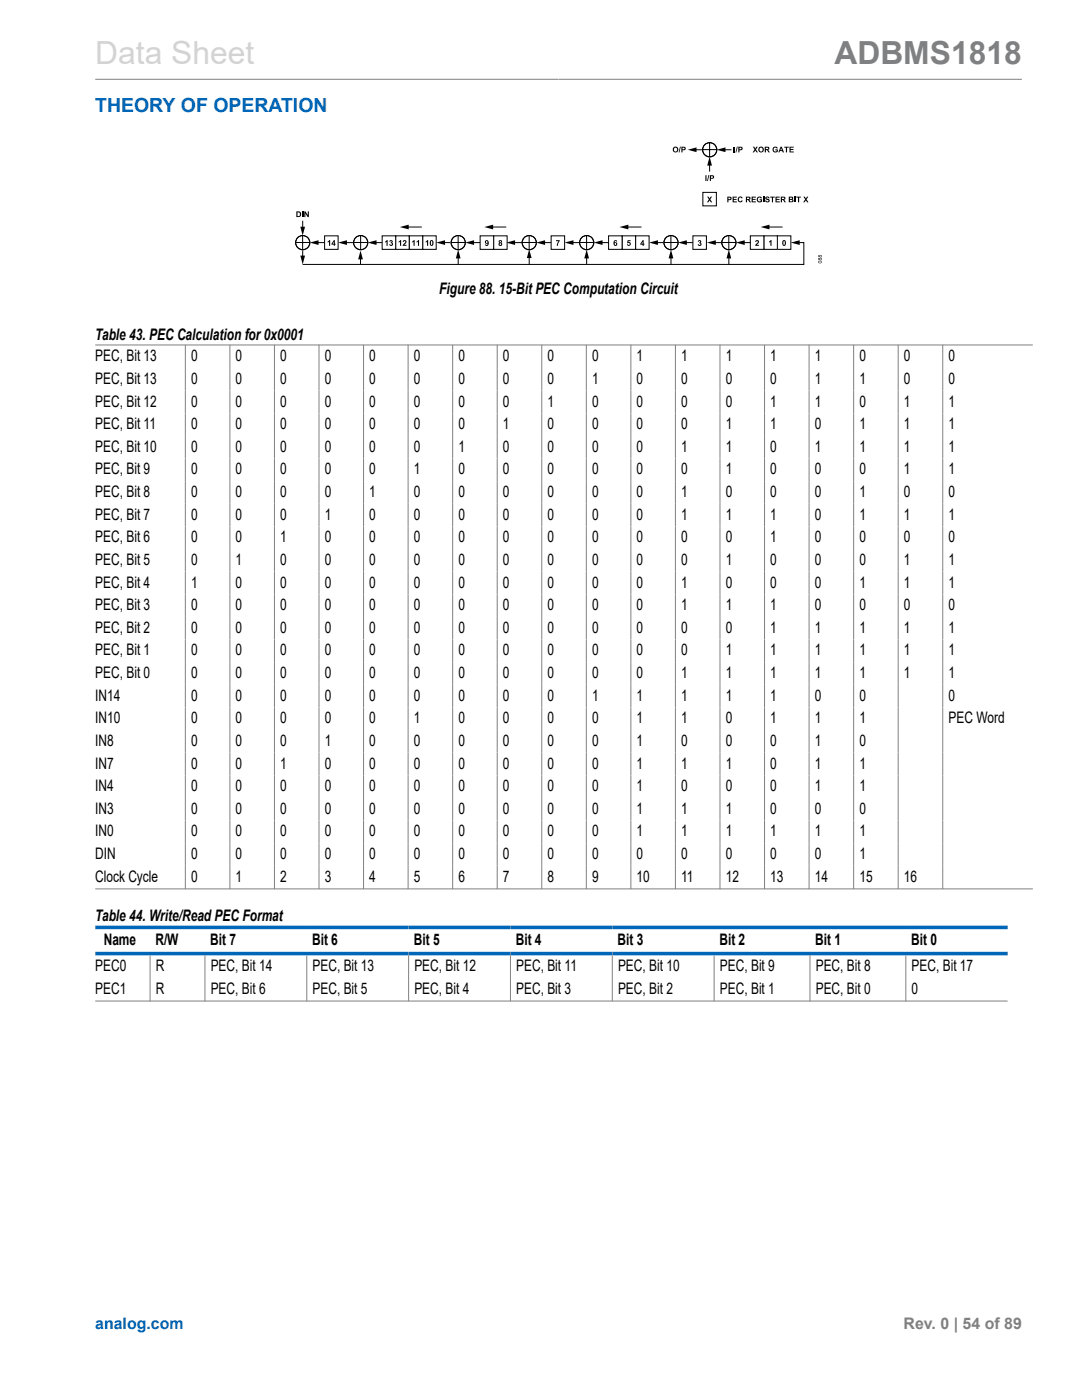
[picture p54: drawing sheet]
<svg xmlns="http://www.w3.org/2000/svg" width="216mm" height="279mm" viewBox="0 0 216 279" stroke-linecap="round" stroke-linejoin="round" font-family="sans-serif">
<defs><g id="words">
<text font-size="6.3" fill="#d3d3d3" x="19" y="12.7">Data Sheet</text>
<text font-size="6.3" fill="#808080" x="166.5" y="12.7">ADBMS1818</text>
<text font-size="3.9" fill="#0067b8" x="19" y="22.3">THEORY OF OPERATION</text>
<g font-size="3.2">
<text x="87.6" y="58.7">Figure 88. 15-Bit PEC Computation Circuit</text>
<text x="19" y="67.8">Table 43. PEC Calculation for 0x0001</text>
<text x="19" y="76.6">PEC, Bit 13</text>
<text x="19" y="72.1">PEC, Bit 13</text>
<text x="38.1" y="76.6">0</text>
<text x="38.1" y="72.1">0</text>
<text x="47" y="76.6">0</text>
<text x="47" y="72.1">0</text>
<text x="55.9" y="76.6">0</text>
<text x="55.9" y="72.1">0</text>
<text x="64.8" y="76.6">0</text>
<text x="64.8" y="72.1">0</text>
<text x="73.7" y="72.1">0</text>
<text x="73.7" y="76.6">0</text>
<text x="82.6" y="72.1">0</text>
<text x="82.6" y="76.6">0</text>
<text x="91.5" y="72.1">0</text>
<text x="91.5" y="76.6">0</text>
<text x="100.4" y="72.1">0</text>
<text x="100.4" y="76.6">0</text>
<text x="109.2" y="72.1">0</text>
<text x="109.2" y="76.6">0</text>
<text x="118.1" y="72.1">0</text>
<text x="118.1" y="76.6">1</text>
<text x="127" y="72.1">1</text>
<text x="127" y="76.6">0</text>
<text x="135.9" y="72.1">1</text>
<text x="135.9" y="76.6">0</text>
<text x="144.8" y="72.1">1</text>
<text x="144.8" y="76.6">0</text>
<text x="153.7" y="72.1">1</text>
<text x="153.7" y="76.6">0</text>
<text x="162.6" y="72.1">1</text>
<text x="162.6" y="76.6">1</text>
<text x="171.5" y="72.1">0</text>
<text x="171.5" y="76.6">1</text>
<text x="180.4" y="72.1">0</text>
<text x="180.4" y="76.6">0</text>
<text x="189.3" y="72.1">0</text>
<text x="189.3" y="76.6">0</text>
<text x="19" y="81.1">PEC, Bit 12</text>
<text x="38.1" y="81.1">0</text>
<text x="47" y="81.1">0</text>
<text x="55.9" y="81.1">0</text>
<text x="64.8" y="81.1">0</text>
<text x="73.7" y="81.1">0</text>
<text x="82.6" y="81.1">0</text>
<text x="91.5" y="81.1">0</text>
<text x="100.4" y="81.1">0</text>
<text x="109.2" y="81.1">1</text>
<text x="118.1" y="81.1">0</text>
<text x="127" y="81.1">0</text>
<text x="135.9" y="81.1">0</text>
<text x="144.8" y="81.1">0</text>
<text x="153.7" y="81.1">1</text>
<text x="162.6" y="81.1">1</text>
<text x="171.5" y="81.1">0</text>
<text x="180.4" y="81.1">1</text>
<text x="189.3" y="81.1">1</text>
<text x="19" y="85.7">PEC, Bit 11</text>
<text x="38.1" y="85.7">0</text>
<text x="47" y="85.7">0</text>
<text x="55.9" y="85.7">0</text>
<text x="64.8" y="85.7">0</text>
<text x="73.7" y="85.7">0</text>
<text x="82.6" y="85.7">0</text>
<text x="91.5" y="85.7">0</text>
<text x="100.4" y="85.7">1</text>
<text x="109.2" y="85.7">0</text>
<text x="118.1" y="85.7">0</text>
<text x="127" y="85.7">0</text>
<text x="135.9" y="85.7">0</text>
<text x="144.8" y="85.7">1</text>
<text x="153.7" y="85.7">1</text>
<text x="162.6" y="85.7">0</text>
<text x="171.5" y="85.7">1</text>
<text x="180.4" y="85.7">1</text>
<text x="189.3" y="85.7">1</text>
<text x="19" y="90.2">PEC, Bit 10</text>
<text x="19" y="94.7">PEC, Bit 9</text>
<text x="38.1" y="90.2">0</text>
<text x="38.1" y="94.7">0</text>
<text x="47" y="90.2">0</text>
<text x="47" y="94.7">0</text>
<text x="55.9" y="90.2">0</text>
<text x="55.9" y="94.7">0</text>
<text x="64.8" y="90.2">0</text>
<text x="64.8" y="94.7">0</text>
<text x="73.7" y="90.2">0</text>
<text x="73.7" y="94.7">0</text>
<text x="82.6" y="90.2">0</text>
<text x="82.6" y="94.7">1</text>
<text x="91.5" y="90.2">1</text>
<text x="91.5" y="94.7">0</text>
<text x="100.4" y="90.2">0</text>
<text x="100.4" y="94.7">0</text>
<text x="109.2" y="90.2">0</text>
<text x="109.2" y="94.7">0</text>
<text x="118.1" y="90.2">0</text>
<text x="118.1" y="94.7">0</text>
<text x="127" y="90.2">0</text>
<text x="127" y="94.7">0</text>
<text x="135.9" y="90.2">1</text>
<text x="135.9" y="94.7">0</text>
<text x="144.8" y="90.2">1</text>
<text x="144.8" y="94.7">1</text>
<text x="153.7" y="90.2">0</text>
<text x="153.7" y="94.7">0</text>
<text x="162.6" y="90.2">1</text>
<text x="162.6" y="94.7">0</text>
<text x="171.5" y="90.2">1</text>
<text x="171.5" y="94.7">0</text>
<text x="180.4" y="90.2">1</text>
<text x="180.4" y="94.7">1</text>
<text x="189.3" y="90.2">1</text>
<text x="189.3" y="94.7">1</text>
<text x="19" y="99.2">PEC, Bit 8</text>
<text x="38.1" y="99.2">0</text>
<text x="47" y="99.2">0</text>
<text x="55.9" y="99.2">0</text>
<text x="64.8" y="99.2">0</text>
<text x="73.7" y="99.2">1</text>
<text x="82.6" y="99.2">0</text>
<text x="91.5" y="99.2">0</text>
<text x="100.4" y="99.2">0</text>
<text x="109.2" y="99.2">0</text>
<text x="118.1" y="99.2">0</text>
<text x="127" y="99.2">0</text>
<text x="135.9" y="99.2">1</text>
<text x="144.8" y="99.2">0</text>
<text x="153.7" y="99.2">0</text>
<text x="162.6" y="99.2">0</text>
<text x="171.5" y="99.2">1</text>
<text x="180.4" y="99.2">0</text>
<text x="189.3" y="99.2">0</text>
<text x="19" y="103.7">PEC, Bit 7</text>
<text x="38.1" y="103.7">0</text>
<text x="47" y="103.7">0</text>
<text x="55.9" y="103.7">0</text>
<text x="64.8" y="103.7">1</text>
<text x="73.7" y="103.7">0</text>
<text x="82.6" y="103.7">0</text>
<text x="91.5" y="103.7">0</text>
<text x="100.4" y="103.7">0</text>
<text x="109.2" y="103.7">0</text>
<text x="118.1" y="103.7">0</text>
<text x="127" y="103.7">0</text>
<text x="135.9" y="103.7">1</text>
<text x="144.8" y="103.7">1</text>
<text x="153.7" y="103.7">1</text>
<text x="162.6" y="103.7">0</text>
<text x="171.5" y="103.7">1</text>
<text x="180.4" y="103.7">1</text>
<text x="189.3" y="103.7">1</text>
<text x="19" y="108.2">PEC, Bit 6</text>
<text x="19" y="112.7">PEC, Bit 5</text>
<text x="38.1" y="108.2">0</text>
<text x="38.1" y="112.7">0</text>
<text x="47" y="108.2">0</text>
<text x="47" y="112.7">1</text>
<text x="55.9" y="108.2">1</text>
<text x="55.9" y="112.7">0</text>
<text x="64.8" y="108.2">0</text>
<text x="64.8" y="112.7">0</text>
<text x="73.7" y="108.2">0</text>
<text x="73.7" y="112.7">0</text>
<text x="82.6" y="108.2">0</text>
<text x="82.6" y="112.7">0</text>
<text x="91.5" y="108.2">0</text>
<text x="91.5" y="112.7">0</text>
<text x="100.4" y="108.2">0</text>
<text x="100.4" y="112.7">0</text>
<text x="109.2" y="108.2">0</text>
<text x="109.2" y="112.7">0</text>
<text x="118.1" y="108.2">0</text>
<text x="118.1" y="112.7">0</text>
<text x="127" y="108.2">0</text>
<text x="127" y="112.7">0</text>
<text x="135.9" y="108.2">0</text>
<text x="135.9" y="112.7">0</text>
<text x="144.8" y="108.2">0</text>
<text x="144.8" y="112.7">1</text>
<text x="153.7" y="108.2">1</text>
<text x="153.7" y="112.7">0</text>
<text x="162.6" y="108.2">0</text>
<text x="162.6" y="112.7">0</text>
<text x="171.5" y="108.2">0</text>
<text x="171.5" y="112.7">0</text>
<text x="180.4" y="108.2">0</text>
<text x="180.4" y="112.7">1</text>
<text x="189.3" y="108.2">0</text>
<text x="189.3" y="112.7">1</text>
<text x="19" y="117.3">PEC, Bit 4</text>
<text x="38.1" y="117.3">1</text>
<text x="47" y="117.3">0</text>
<text x="55.9" y="117.3">0</text>
<text x="64.8" y="117.3">0</text>
<text x="73.7" y="117.3">0</text>
<text x="82.6" y="117.3">0</text>
<text x="91.5" y="117.3">0</text>
<text x="100.4" y="117.3">0</text>
<text x="109.2" y="117.3">0</text>
<text x="118.1" y="117.3">0</text>
<text x="127" y="117.3">0</text>
<text x="135.9" y="117.3">1</text>
<text x="144.8" y="117.3">0</text>
<text x="153.7" y="117.3">0</text>
<text x="162.6" y="117.3">0</text>
<text x="171.5" y="117.3">1</text>
<text x="180.4" y="117.3">1</text>
<text x="189.3" y="117.3">1</text>
<text x="19" y="121.8">PEC, Bit 3</text>
<text x="38.1" y="121.8">0</text>
<text x="47" y="121.8">0</text>
<text x="55.9" y="121.8">0</text>
<text x="64.8" y="121.8">0</text>
<text x="73.7" y="121.8">0</text>
<text x="82.6" y="121.8">0</text>
<text x="91.5" y="121.8">0</text>
<text x="100.4" y="121.8">0</text>
<text x="109.2" y="121.8">0</text>
<text x="118.1" y="121.8">0</text>
<text x="127" y="121.8">0</text>
<text x="135.9" y="121.8">1</text>
<text x="144.8" y="121.8">1</text>
<text x="153.7" y="121.8">1</text>
<text x="162.6" y="121.8">0</text>
<text x="171.5" y="121.8">0</text>
<text x="180.4" y="121.8">0</text>
<text x="189.3" y="121.8">0</text>
<text x="19" y="126.3">PEC, Bit 2</text>
<text x="19" y="130.8">PEC, Bit 1</text>
<text x="38.1" y="126.3">0</text>
<text x="38.1" y="130.8">0</text>
<text x="47" y="126.3">0</text>
<text x="47" y="130.8">0</text>
<text x="55.9" y="126.3">0</text>
<text x="55.9" y="130.8">0</text>
<text x="64.8" y="126.3">0</text>
<text x="64.8" y="130.8">0</text>
<text x="73.7" y="126.3">0</text>
<text x="73.7" y="130.8">0</text>
<text x="82.6" y="126.3">0</text>
<text x="82.6" y="130.8">0</text>
<text x="91.5" y="126.3">0</text>
<text x="91.5" y="130.8">0</text>
<text x="100.4" y="126.3">0</text>
<text x="100.4" y="130.8">0</text>
<text x="109.2" y="126.3">0</text>
<text x="109.2" y="130.8">0</text>
<text x="118.1" y="126.3">0</text>
<text x="118.1" y="130.8">0</text>
<text x="127" y="126.3">0</text>
<text x="127" y="130.8">0</text>
<text x="135.9" y="126.3">0</text>
<text x="135.9" y="130.8">0</text>
<text x="144.8" y="126.3">0</text>
<text x="144.8" y="130.8">1</text>
<text x="153.7" y="126.3">1</text>
<text x="153.7" y="130.8">1</text>
<text x="162.6" y="126.3">1</text>
<text x="162.6" y="130.8">1</text>
<text x="171.5" y="126.3">1</text>
<text x="171.5" y="130.8">1</text>
<text x="180.4" y="126.3">1</text>
<text x="180.4" y="130.8">1</text>
<text x="189.3" y="126.3">1</text>
<text x="189.3" y="130.8">1</text>
<text x="19" y="135.3">PEC, Bit 0</text>
<text x="38.1" y="135.3">0</text>
<text x="47" y="135.3">0</text>
<text x="55.9" y="135.3">0</text>
<text x="64.8" y="135.3">0</text>
<text x="73.7" y="135.3">0</text>
<text x="82.6" y="135.3">0</text>
<text x="91.5" y="135.3">0</text>
<text x="100.4" y="135.3">0</text>
<text x="109.2" y="135.3">0</text>
<text x="118.1" y="135.3">0</text>
<text x="127" y="135.3">0</text>
<text x="135.9" y="135.3">1</text>
<text x="144.8" y="135.3">1</text>
<text x="153.7" y="135.3">1</text>
<text x="162.6" y="135.3">1</text>
<text x="171.5" y="135.3">1</text>
<text x="180.4" y="135.3">1</text>
<text x="189.3" y="135.3">1</text>
<text x="19" y="139.8">IN14</text>
<text x="38.1" y="139.8">0</text>
<text x="47" y="139.8">0</text>
<text x="55.9" y="139.8">0</text>
<text x="64.8" y="139.8">0</text>
<text x="73.7" y="139.8">0</text>
<text x="82.6" y="139.8">0</text>
<text x="91.5" y="139.8">0</text>
<text x="100.4" y="139.8">0</text>
<text x="109.2" y="139.8">0</text>
<text x="118.1" y="139.8">1</text>
<text x="127" y="139.8">1</text>
<text x="135.9" y="139.8">1</text>
<text x="144.8" y="139.8">1</text>
<text x="153.7" y="139.8">1</text>
<text x="162.6" y="139.8">0</text>
<text x="171.5" y="139.8">0</text>
<text x="189.3" y="139.8">0</text>
<text x="19" y="144.4">IN10</text>
<text x="19" y="148.9">IN8</text>
<text x="38.1" y="144.4">0</text>
<text x="38.1" y="148.9">0</text>
<text x="47" y="144.4">0</text>
<text x="47" y="148.9">0</text>
<text x="55.9" y="144.4">0</text>
<text x="55.9" y="148.9">0</text>
<text x="64.8" y="144.4">0</text>
<text x="64.8" y="148.9">1</text>
<text x="73.7" y="144.4">0</text>
<text x="73.7" y="148.9">0</text>
<text x="82.6" y="144.4">1</text>
<text x="82.6" y="148.9">0</text>
<text x="91.5" y="144.4">0</text>
<text x="91.5" y="148.9">0</text>
<text x="100.4" y="144.4">0</text>
<text x="100.4" y="148.9">0</text>
<text x="109.2" y="144.4">0</text>
<text x="109.2" y="148.9">0</text>
<text x="118.1" y="144.4">0</text>
<text x="118.1" y="148.9">0</text>
<text x="127" y="144.4">1</text>
<text x="127" y="148.9">1</text>
<text x="135.9" y="144.4">1</text>
<text x="135.9" y="148.9">0</text>
<text x="144.8" y="144.4">0</text>
<text x="144.8" y="148.9">0</text>
<text x="153.7" y="144.4">1</text>
<text x="153.7" y="148.9">0</text>
<text x="162.6" y="144.4">1</text>
<text x="162.6" y="148.9">1</text>
<text x="171.5" y="144.4">1</text>
<text x="171.5" y="148.9">0</text>
<text x="189.3" y="144.4">PEC Word</text>
<text x="19" y="153.4">IN7</text>
<text x="38.1" y="153.4">0</text>
<text x="47" y="153.4">0</text>
<text x="55.9" y="153.4">1</text>
<text x="64.8" y="153.4">0</text>
<text x="73.7" y="153.4">0</text>
<text x="82.6" y="153.4">0</text>
<text x="91.5" y="153.4">0</text>
<text x="100.4" y="153.4">0</text>
<text x="109.2" y="153.4">0</text>
<text x="118.1" y="153.4">0</text>
<text x="127" y="153.4">1</text>
<text x="135.9" y="153.4">1</text>
<text x="144.8" y="153.4">1</text>
<text x="153.7" y="153.4">0</text>
<text x="162.6" y="153.4">1</text>
<text x="171.5" y="153.4">1</text>
<text x="19" y="157.9">IN4</text>
<text x="38.1" y="157.9">0</text>
<text x="47" y="157.9">0</text>
<text x="55.9" y="157.9">0</text>
<text x="64.8" y="157.9">0</text>
<text x="73.7" y="157.9">0</text>
<text x="82.6" y="157.9">0</text>
<text x="91.5" y="157.9">0</text>
<text x="100.4" y="157.9">0</text>
<text x="109.2" y="157.9">0</text>
<text x="118.1" y="157.9">0</text>
<text x="127" y="157.9">1</text>
<text x="135.9" y="157.9">0</text>
<text x="144.8" y="157.9">0</text>
<text x="153.7" y="157.9">0</text>
<text x="162.6" y="157.9">1</text>
<text x="171.5" y="157.9">1</text>
<text x="19" y="162.4">IN3</text>
<text x="19" y="166.9">IN0</text>
<text x="38.1" y="162.4">0</text>
<text x="38.1" y="166.9">0</text>
<text x="47" y="162.4">0</text>
<text x="47" y="166.9">0</text>
<text x="55.9" y="162.4">0</text>
<text x="55.9" y="166.9">0</text>
<text x="64.8" y="162.4">0</text>
<text x="64.8" y="166.9">0</text>
<text x="73.7" y="162.4">0</text>
<text x="73.7" y="166.9">0</text>
<text x="82.6" y="162.4">0</text>
<text x="82.6" y="166.9">0</text>
<text x="91.5" y="162.4">0</text>
<text x="91.5" y="166.9">0</text>
<text x="100.4" y="162.4">0</text>
<text x="100.4" y="166.9">0</text>
<text x="109.2" y="162.4">0</text>
<text x="109.2" y="166.9">0</text>
<text x="118.1" y="162.4">0</text>
<text x="118.1" y="166.9">0</text>
<text x="127" y="162.4">1</text>
<text x="127" y="166.9">1</text>
<text x="135.9" y="162.4">1</text>
<text x="135.9" y="166.9">1</text>
<text x="144.8" y="162.4">1</text>
<text x="144.8" y="166.9">1</text>
<text x="153.7" y="162.4">0</text>
<text x="153.7" y="166.9">1</text>
<text x="162.6" y="162.4">0</text>
<text x="162.6" y="166.9">1</text>
<text x="171.5" y="162.4">0</text>
<text x="171.5" y="166.9">1</text>
<text x="19" y="171.4">DIN</text>
<text x="38.1" y="171.4">0</text>
<text x="47" y="171.4">0</text>
<text x="55.9" y="171.4">0</text>
<text x="64.8" y="171.4">0</text>
<text x="73.7" y="171.4">0</text>
<text x="82.6" y="171.4">0</text>
<text x="91.5" y="171.4">0</text>
<text x="100.4" y="171.4">0</text>
<text x="109.2" y="171.4">0</text>
<text x="118.1" y="171.4">0</text>
<text x="127" y="171.4">0</text>
<text x="135.9" y="171.4">0</text>
<text x="144.8" y="171.4">0</text>
<text x="153.7" y="171.4">0</text>
<text x="162.6" y="171.4">0</text>
<text x="171.5" y="171.4">1</text>
<text x="19" y="176">Clock Cycle</text>
<text x="38.1" y="176">0</text>
<text x="47" y="176">1</text>
<text x="55.9" y="176">2</text>
<text x="64.8" y="176">3</text>
<text x="73.7" y="176">4</text>
<text x="82.6" y="176">5</text>
<text x="91.5" y="176">6</text>
<text x="100.4" y="176">7</text>
<text x="109.2" y="176">8</text>
<text x="118.1" y="176">9</text>
<text x="127" y="176">10</text>
<text x="135.9" y="176">11</text>
<text x="144.8" y="176">12</text>
<text x="153.7" y="176">13</text>
<text x="162.6" y="176">14</text>
<text x="171.5" y="176">15</text>
<text x="180.4" y="176">16</text>
<text x="19" y="183.7">Table 44. Write/Read PEC Format</text>
<text x="20.7" y="188.6">Name</text>
<text x="31" y="188.6">R/W</text>
<text x="42" y="188.6">Bit 7</text>
<text x="62.3" y="188.6">Bit 6</text>
<text x="82.6" y="188.6">Bit 5</text>
<text x="102.9" y="188.6">Bit 4</text>
<text x="123.2" y="188.6">Bit 3</text>
<text x="143.6" y="188.6">Bit 2</text>
<text x="162.7" y="188.6">Bit 1</text>
<text x="181.8" y="188.6">Bit 0</text>
<text x="19" y="193.8">PEC0</text>
<text x="31.1" y="193.8">R</text>
<text x="42" y="193.8">PEC, Bit 14</text>
<text x="62.4" y="193.8">PEC, Bit 13</text>
<text x="82.7" y="193.8">PEC, Bit 12</text>
<text x="103" y="193.8">PEC, Bit 11</text>
<text x="123.3" y="193.8">PEC, Bit 10</text>
<text x="143.6" y="193.8">PEC, Bit 9</text>
<text x="162.8" y="193.8">PEC, Bit 8</text>
<text x="181.9" y="193.8">PEC, Bit 17</text>
<text x="19" y="198.3">PEC1</text>
<text x="31.1" y="198.3">R</text>
<text x="42" y="198.3">PEC, Bit 6</text>
<text x="62.4" y="198.3">PEC, Bit 5</text>
<text x="82.7" y="198.3">PEC, Bit 4</text>
<text x="103" y="198.3">PEC, Bit 3</text>
<text x="123.3" y="198.3">PEC, Bit 2</text>
<text x="143.6" y="198.3">PEC, Bit 1</text>
<text x="162.8" y="198.3">PEC, Bit 0</text>
<text x="181.9" y="198.3">0</text>
</g>
<text font-size="3.2" fill="#0067b8" x="19" y="265.3">analog.com</text>
<text font-size="3.2" fill="#808080" x="180.3" y="265.3">Rev. 0 | 54 of 89</text>
</g></defs>
<path d="M19 15.8h184.9" fill="none" stroke="#808080" stroke-width=".2"/>
<g fill="#000">
<path d="M135.7 29.3h.1l-.2 1.1h-.2zM140.8 35h.2v1.1h-.2zM141.4 35h.1l-.3 1.1h-.1zM146.4 29.3h.3v1.1h-.3zM147 29.3h.2l-.3 1.1h-.1zM147.3 39.4l.6-.2 .3 .3-.2 .1a.34 .34 0 0 0-.6 .1 .34 .34 0 0 0 .3 .5l.3-.2h.2a.54 .54 0 0 1-.8 .2 .54 .54 0 0 1-.1-.8zM150.2 29.3h.3l.2 .3 .2-.3h.3l-.4 .5 .4 .6h-.2l-.3-.4-.2 .4h-.3l.4-.6zM151.2 39.4l.5-.2 .3 .4h-.2a.36 .36 0 0 0-.6 .1 .36 .36 0 0 0 .4 .5l.2-.1v-.1h-.2v-.2h.5v.4a.62 .62 0 0 1-.9 .1 .62 .62 0 0 1 0-.9zM154.3 29.4l.6-.1 .3 .3h-.2a.32 .32 0 0 0-.5 0 .32 .32 0 0 0 0 .5 .32 .32 0 0 0 .5-.1h-.3v-.2h.5v.5a.62 .62 0 0 1-.9 0 .62 .62 0 0 1 0-.9zM156.5 29.3h.9v.2h-.4v.9h-.2v-.9h-.3zM157.5 29.3h.9v.2h-.6v.2h.5v.2h-.5v.3h.6v.2h-.9zM60.3 42.2h.2v1.1h-.2z"/>
<path d="M60.7 42.2h.2l.5 .7v-.7h.2v1.1h-.2l-.5-.7v.7h-.2zM146.2 39.2h.8v.2h-.6v.3h.6v.2h-.6v.3h.6v.2h-.8zM150 39.2h.8v.2h-.6v.3h.6v.2h-.6v.3h.6v.2h-.8zM152.3 39.2h.2v1.2h-.2zM152.8 39.3l.5-.1 .2 .4h-.2a.18 .18 0 0 0-.2-.2 .18 .18 0 0 0-.2 .2h.1a.43 .43 0 0 1 .5 .4 .43 .43 0 0 1-.3 .5 .43 .43 0 0 1-.5-.3v-.2h.2a.21 .21 0 0 0 .2 .2 .21 .21 0 0 0 .2-.2 .43 .43 0 0 1-.5-.2 .43 .43 0 0 1 0-.5zM153.7 39.2h.9v.2h-.4v1h-.2v-1h-.3zM154.7 39.2h.9v.2h-.6v.3h.5v.2h-.5v.3h.6v.2h-.9zM158.5 39.2h.2v1.2h-.2zM158.9 39.2h.9v.2h-.3v1h-.3v-1h-.3zM160.3 39.2h.3l.2 .4 .2-.4h.3l-.4 .6 .4 .6h-.3l-.2-.4-.3 .4h-.2l.4-.6z"/>
<path d="M134.2 29.8a.6 .6 0 0 1 1.2 0 .6 .6 0 0 1-1.2 0zM134.6 29.6a.39 .39 0 0 0 0 .6 .39 .39 0 0 0 .6-.2 .39 .39 0 0 0-.3-.5z"/>
<path d="M136 29.3h.3a.4 .4 0 0 1 .5 .5 .4 .4 0 0 1-.6 .2v.4h-.2zM136.2 29.5v.3h.1a.19 .19 0 0 0 .3-.2 .19 .19 0 0 0-.3-.1z"/>
<path d="M141.6 35h.4a.4 .4 0 0 1 .5 .4 .4 .4 0 0 1-.6 .3v.4h-.3zM141.9 35.2v.3h.1a.18 .18 0 0 0 .3-.2 .18 .18 0 0 0-.3-.1z"/>
<path d="M147.3 29.3h.4a.4 .4 0 0 1 .5 .5 .4 .4 0 0 1-.7 .2v.4h-.2zM147.5 29.5v.3h.2a.19 .19 0 0 0 .3-.2 .19 .19 0 0 0-.3-.1z"/>
<path d="M151.3 29.8a.57 .57 0 0 1 1.1 0 .57 .57 0 0 1-1.1 0zM151.6 29.6a.39 .39 0 0 0 0 .6 .39 .39 0 0 0 .6-.2 .39 .39 0 0 0-.2-.5z"/>
<path d="M152.6 29.3h.5a.33 .33 0 0 1 .4 .2 .33 .33 0 0 1-.3 .4l.4 .5h-.3l-.4-.5-.1 .5h-.2zM152.8 29.5v.3h.2a.18 .18 0 0 0 .3-.2 .17 .17 0 0 0-.3-.1z"/>
<path d="M155.7 29.3h.3l.4 1.1h-.2l-.1-.2h-.5l-.1 .2h-.2zM155.9 29.5l-.2 .5h.3z"/>
<path d="M157.4 39.2h.4a.3 .3 0 0 1 .4 .2 .3 .3 0 0 1-.1 .4l.2 .2a.39 .39 0 0 1-.5 .4h-.4zM157.6 39.4v.3l.5-.1-.1-.1zM157.6 39.9v.3h.2a.18 .18 0 0 0 .3-.2 .18 .18 0 0 0-.3-.1z"/>
<path d="M59.1 42.2h.5a.57 .57 0 0 1 .5 .5 .57 .57 0 0 1-.5 .6h-.5zM59.4 42.4v.7h.1a.38 .38 0 0 0 .3-.4 .38 .38 0 0 0-.4-.3z"/>
<path d="M145.1 39.2h.4a.4 .4 0 0 1 .5 .5 .4 .4 0 0 1-.7 .3v.4h-.2zM145.4 39.4v.4h.1a.19 .19 0 0 0 .3-.2 .19 .19 0 0 0-.3-.2z"/>
<path d="M148.8 39.2h.5a.33 .33 0 0 1 .5 .3 .33 .33 0 0 1-.3 .4l.4 .5h-.3l-.5-.5v.5h-.3zM149 39.4l.1 .3h.2a.17 .17 0 0 0 .2-.2 .17 .17 0 0 0-.3-.1z"/>
<path d="M155.8 39.2h.5a.33 .33 0 0 1 .4 .3 .33 .33 0 0 1-.3 .4l.4 .5h-.2l-.5-.5-.1 .5h-.2zM156 39.4v.3h.2a.18 .18 0 0 0 .3-.2 .17 .17 0 0 0-.3-.1z"/>
</g>
<path d="M140.2 38.4h2.7v2.7h-2.7z" fill="#fff"/>
<path d="M140.2 38.4h2.7v2.7h-2.7z" fill="none" stroke="#000" stroke-width=".2"/>
<path d="M141.1 39.2h.3l.2 .4 .2-.4h.3l-.4 .6 .4 .6h-.3l-.2-.4-.3 .4h-.2l.4-.6z" fill="#000"/>
<path d="M155.1 47.1h2.7v2.7h-2.7z" fill="#fff"/>
<path d="M155.1 47.1h2.7v2.7h-2.7z" fill="none" stroke="#000" stroke-width=".2"/>
<path d="M156.2 48l.1-.1a.55 .55 0 0 1 .5 .6 .55 .55 0 0 1-.5 .5l-.2-.4zM156.4 48.1l-.1 .5 .2 .3 .1-.6-.1-.2z" fill="#000"/>
<path d="M152.4 47.1h2.7v2.7h-2.7z" fill="#fff"/>
<path d="M152.4 47.1h2.7v2.7h-2.7z" fill="none" stroke="#000" stroke-width=".2"/>
<path d="M153.4 48.2l.6-.3v1.2h-.3v-.9l-.3 .2z" fill="#000"/>
<path d="M149.7 47.1h2.7v2.7h-2.7z" fill="#fff"/>
<path d="M81.2 45.3h3M98.1 45.3h2.9M125.1 45.3h2.9M149.7 47.1h2.7v2.7h-2.7zM153.2 45.3h2.9M159.2 48.4h1.2v4.4h-100" fill="none" stroke="#000" stroke-width=".2"/>
<path d="M79.8 45.3l1.7-.5v1zM96.6 45.3l1.8-.5v1zM123.6 45.3l1.8-.5v1zM150.8 48a.42 .42 0 0 1 .7 .2 .42 .42 0 0 1-.4 .6l-.1 .1h.4v.2h-.7l.5-.7a.16 .16 0 0 0-.1-.3 .16 .16 0 0 0-.2 .2h-.2zM151.8 45.3l1.7-.5v1zM157.8 48.4l1.8-.5v1z" fill="#000"/>
<path d="M138.3 47.1h2.7v2.7h-2.7z" fill="#fff"/>
<path d="M131 48.4h1.3M133.9 51.3v1.5M136.7 48.4h1.6M138.3 47.1h2.7v2.7h-2.7z" fill="none" stroke="#000" stroke-width=".2"/>
<path d="M129.5 48.4l1.8-.5v1zM133.9 49.8l.5 1.8h-1zM135.3 48.4l1.8-.5v1zM139.4 48l.2-.1a.28 .28 0 0 1 .3 .2 .28 .28 0 0 1-.1 .4 .38 .38 0 0 1 0 .6 .38 .38 0 0 1-.6-.3l.2-.1a.18 .18 0 0 0 .3 .2 .18 .18 0 0 0 .1-.3 .18 .18 0 0 0-.3-.1l.2-.3h-.5z" fill="#000"/>
<path d="M126.8 47.1h2.7v2.7h-2.7z" fill="#fff"/>
<path d="M126.8 47.1h2.7v2.7h-2.7z" fill="none" stroke="#000" stroke-width=".2"/>
<path d="M128.3 47.9h.1v.7h.2l-.2 .5h-.2v-.3h-.4zM128.2 48.2l-.2 .4h.2z" fill="#000"/>
<path d="M124.1 47.1h2.7v2.7h-2.7z" fill="#fff"/>
<path d="M124.1 47.1h2.7v2.7h-2.7z" fill="none" stroke="#000" stroke-width=".2"/>
<path d="M125.2 47.9h.6v.2h-.4v.2a.38 .38 0 0 1 .4 .3 .38 .38 0 0 1-.2 .5 .38 .38 0 0 1-.5-.3l.2-.1a.18 .18 0 0 0 .3 .1 .18 .18 0 0 0 0-.3 .18 .18 0 0 0-.3 .1l-.2-.1z" fill="#000"/>
<path d="M121.4 47.1h2.7v2.7h-2.7z" fill="#fff"/>
<path d="M114.1 48.4h1.6M117.1 51.3v1.5M119.9 48.4h1.5M121.4 47.1h2.7v2.7h-2.7z" fill="none" stroke="#000" stroke-width=".2"/>
<g fill="#000">
<path d="M112.7 48.4l1.7-.5v1zM117.1 49.8l.4 1.8h-.9zM118.5 48.4l1.7-.5v1z"/>
<path d="M122.5 48.1l.4-.2 .2 .3-.4-.1-.1 .3a.36 .36 0 0 1 .5 .2 .36 .36 0 0 1-.2 .5 .36 .36 0 0 1-.5-.3zM122.7 48.7a.18 .18 0 0 0 .3 0 .18 .18 0 0 0-.3 0z"/>
</g>
<path d="M110 47.1h2.7v2.7h-2.7z" fill="#fff"/>
<path d="M102.5 48.4h1.8M105.6 51.2v1.6M108.4 48.4h1.6M110 47.1h2.7v2.7h-2.7z" fill="none" stroke="#000" stroke-width=".2"/>
<path d="M101 48.4l1.8-.5v1zM105.6 49.7l.5 1.8h-1zM107 48.4l1.8-.5v1zM110.9 47.9h.8l-.4 1.2h-.2v-.2l.3-.8h-.5z" fill="#000"/>
<path d="M98.5 47.1h2.7v2.7h-2.7z" fill="#fff"/>
<path d="M98.5 47.1h2.7v2.7h-2.7z" fill="none" stroke="#000" stroke-width=".2"/>
<path d="M99.6 48a.32 .32 0 0 1 .5 0 .32 .32 0 0 1-.1 .4 .35 .35 0 0 1 .1 .6 .35 .35 0 0 1-.5 0 .35 .35 0 0 1 .1-.6l-.2-.2zM99.7 48.7a.17 .17 0 0 0 .3 0 .17 .17 0 0 0-.3 0zM99.7 48.2a.15 .15 0 0 0 .3 0 .15 .15 0 0 0-.3 0z" fill="#000"/>
<path d="M95.8 47.1h2.7v2.7h-2.7z" fill="#fff"/>
<path d="M88.5 48.4h1.4M91.4 51.3v1.5M94.3 48.4h1.5M95.8 47.1h2.7v2.7h-2.7z" fill="none" stroke="#000" stroke-width=".2"/>
<g fill="#000">
<path d="M87 48.4l1.8-.5v1zM91.4 49.8l.5 1.8h-.9zM92.8 48.4l1.8-.5v1z"/>
<path d="M96.9 48h.1a.58 .58 0 0 1 .5 .5 .58 .58 0 0 1-.4 .6l-.3-.3 .4 .1 .1-.3a.34 .34 0 0 1-.5-.1 .34 .34 0 0 1 .1-.5zM97 48.1v.1a.19 .19 0 0 0 0 .3 .19 .19 0 0 0 .3-.1 .19 .19 0 0 0-.1-.2z"/>
</g>
<path d="M64.8 47.1h2.7v2.7h-2.7z" fill="#fff"/>
<path d="M64.8 47.1h2.7v2.7h-2.7z" fill="none" stroke="#000" stroke-width=".2"/>
<g fill="#000">
<path d="M65.4 48.2l.5-.3v1.2h-.2v-.9l-.3 .2z"/>
<path d="M66.6 47.9h.2v.7h.2l-.2 .5h-.2v-.3h-.5zM66.6 48.2l-.2 .4h.2z"/>
</g>
<circle cx="60.4" cy="48.4" r="1.41" fill="#fff" stroke="#000" stroke-width=".2"/>
<g fill="none" stroke="#000" stroke-width=".2">
<path d="M59.1 48.4h2.6M60.4 47.1v2.6"/>
<circle cx="60.4" cy="48.4" r="1.41"/>
</g>
<circle cx="72" cy="48.4" r="1.41" fill="#fff" stroke="#000" stroke-width=".2"/>
<g fill="none" stroke="#000" stroke-width=".2">
<path d="M70.6 48.4h2.7M72 47.1v2.6"/>
<circle cx="72" cy="48.4" r="1.41"/>
</g>
<circle cx="91.4" cy="48.4" r="1.41" fill="#fff" stroke="#000" stroke-width=".2"/>
<g fill="none" stroke="#000" stroke-width=".2">
<path d="M90.1 48.4h2.6M91.4 47.1v2.6"/>
<circle cx="91.4" cy="48.4" r="1.41"/>
</g>
<circle cx="105.6" cy="48.4" r="1.41" fill="#fff" stroke="#000" stroke-width=".2"/>
<g fill="none" stroke="#000" stroke-width=".2">
<path d="M104.3 48.4h2.6M105.6 47.1v2.6"/>
<circle cx="105.6" cy="48.4" r="1.41"/>
</g>
<circle cx="117.1" cy="48.4" r="1.41" fill="#fff" stroke="#000" stroke-width=".2"/>
<g fill="none" stroke="#000" stroke-width=".2">
<path d="M115.7 48.4h2.7M117 47.1v2.6"/>
<circle cx="117.1" cy="48.4" r="1.41"/>
</g>
<circle cx="133.9" cy="48.4" r="1.41" fill="#fff" stroke="#000" stroke-width=".2"/>
<g fill="none" stroke="#000" stroke-width=".2">
<path d="M132.6 48.4h2.6M133.9 47.1v2.6M142.5 48.4h1.4M145.4 51.3v1.5M148.3 48.4h1.5"/>
<circle cx="133.9" cy="48.4" r="1.41"/>
</g>
<path d="M141.1 48.4l1.7-.5v1zM145.4 49.8l.5 1.8h-.9zM146.8 48.4l1.8-.5v1z" fill="#000"/>
<circle cx="145.4" cy="48.4" r="1.41" fill="#fff" stroke="#000" stroke-width=".2"/>
<g fill="none" stroke="#000" stroke-width=".2">
<path d="M138.7 29.9h1.4M141.6 32.7v1.5M144.4 29.9h1.6M144.1 48.4h2.6M145.4 47.1v2.6"/>
<circle cx="145.4" cy="48.4" r="1.41"/>
</g>
<path d="M137.2 29.9l1.8-.5v1zM141.6 31.3l.5 1.7h-1zM143 29.9l1.8-.5v1z" fill="#000"/>
<circle cx="141.6" cy="29.9" r="1.41" fill="#fff" stroke="#000" stroke-width=".2"/>
<g fill="none" stroke="#000" stroke-width=".2">
<path d="M140.3 29.9h2.6M141.6 28.5v2.7M60.4 44.1v1.5M60.4 50v1.3M63.2 48.4h1.6"/>
<circle cx="141.6" cy="29.9" r="1.41"/>
</g>
<path d="M59.9 45.2h1l-.5 1.8zM59.9 51h1l-.5 1.8zM61.8 48.4l1.8-.5v1z" fill="#000"/>
<path d="M84.3 47.1h2.7v2.7h-2.7z" fill="#fff"/>
<path d="M84.3 47.1h2.7v2.7h-2.7z" fill="none" stroke="#000" stroke-width=".2"/>
<g fill="#000">
<path d="M84.9 48.2l.5-.3v1.2h-.2v-.9l-.3 .2z"/>
<path d="M85.9 48l.1-.1a.55 .55 0 0 1 .5 .6 .55 .55 0 0 1-.5 .5l-.2-.4zM86.1 48.1l-.1 .6 .1 .2 .2-.6-.1-.2z"/>
</g>
<path d="M81.6 47.1h2.7v2.7h-2.7z" fill="#fff"/>
<path d="M81.6 47.1h2.7v2.7h-2.7z" fill="none" stroke="#000" stroke-width=".2"/>
<path d="M82.2 48.2l.5-.3v1.2h-.2v-.9l-.3 .2zM83.1 48.2l.5-.3v1.2h-.2v-.9l-.3 .2z" fill="#000"/>
<path d="M79 47.1h2.6v2.7h-2.6z" fill="#fff"/>
<path d="M79 47.1h2.6v2.7h-2.6z" fill="none" stroke="#000" stroke-width=".2"/>
<path d="M79.5 48.2l.5-.3v1.2h-.2v-.9l-.3 .2zM80.5 48a.41 .41 0 0 1 .6 .2 .41 .41 0 0 1-.3 .6l-.1 .1h.4v.2h-.8l.5-.7a.16 .16 0 0 0 0-.3 .16 .16 0 0 0-.2 .2h-.2z" fill="#000"/>
<path d="M76.3 47.1h2.7v2.7h-2.7z" fill="#fff"/>
<path d="M68.9 48.4h1.7M71.9 51.4v1.4M74.8 48.4h1.5M76.3 47.1h2.7v2.7h-2.7z" fill="none" stroke="#000" stroke-width=".2"/>
<g fill="#000">
<path d="M67.5 48.4l1.7-.5v1zM71.9 50l.5 1.8h-.9zM73.4 48.4l1.7-.5v1zM76.8 48.2l.5-.3v1.2h-.2v-.9l-.3 .2zM77.8 48l.2-.1a.29 .29 0 0 1 .3 .2 .29 .29 0 0 1-.1 .4 .37 .37 0 0 1 0 .6 .37 .37 0 0 1-.5-.3l.2-.1a.18 .18 0 0 0 .2 .2 .18 .18 0 0 0 .1-.3 .18 .18 0 0 0-.3-.1l.2-.3h-.4z"/>
<path d="M163.3 51.5l.3 .1a.23 .23 0 0 1 .3-.1 .23 .23 0 0 1 0 .4 .23 .23 0 0 1-.3-.1l-.3 .1zM163.3 51.7a.15 .15 0 0 0 .3 0 .15 .15 0 0 0-.3 0zM163.6 51.7a.15 .15 0 0 0 .3 0 .15 .15 0 0 0-.3 0z"/>
<path d="M163.3 51h.3a.23 .23 0 0 1 .4 0 .23 .23 0 0 1-.2 .4l-.2-.2-.3 .1zM163.3 51.1a.12 .12 0 0 0 .2 0 .12 .12 0 0 0-.2 0zM163.6 51.1a.15 .15 0 0 0 .3 0 .15 .15 0 0 0-.3 0z"/>
<path d="M163.3 52.1a.33 .33 0 0 1 .5-.1 .33 .33 0 0 1 0 .5h-.2a.27 .27 0 0 1-.3 0 .27 .27 0 0 1 0-.4zM163.4 52.2a.25 .25 0 0 0 .2 .3 .25 .25 0 0 0 .3-.3z"/>
</g>
<g fill="none" stroke="#808080" stroke-width=".2">
<path d="M19 68.8h187.1M37 68.8v108.7M45.9 68.8v108.7M54.8 68.8v108.7M63.7 68.8v108.7M72.5 68.8v108.7M81.4 68.8v108.7M90.3 68.8v108.7M99.2 68.8v108.7M108.1 68.8v108.7M117 68.8v108.7M125.9 68.8v108.7"/>
<path d="M134.8 68.8v108.7M143.7 68.8v108.7M152.6 68.8v108.7M161.4 68.8v108.7M170.3 68.8v108.7M179.2 68.8v108.7M188.1 68.8v108.7M19 177.4h187.1M19 199.8h182.1M29.9 190.7v9.2M40.9 190.7v9.2M61.2 190.7v9.2"/>
<path d="M81.5 190.7v9.2M101.9 190.7v9.2M122.2 190.7v9.2M142.5 190.7v9.2M161.6 190.7v9.2M180.7 190.7v9.2"/>
</g>
<path d="M19 185.1h182.1M19 190.3h182.1" fill="none" stroke="#0067b8" stroke-width=".71"/>
<use href="#words"/>
</svg>
